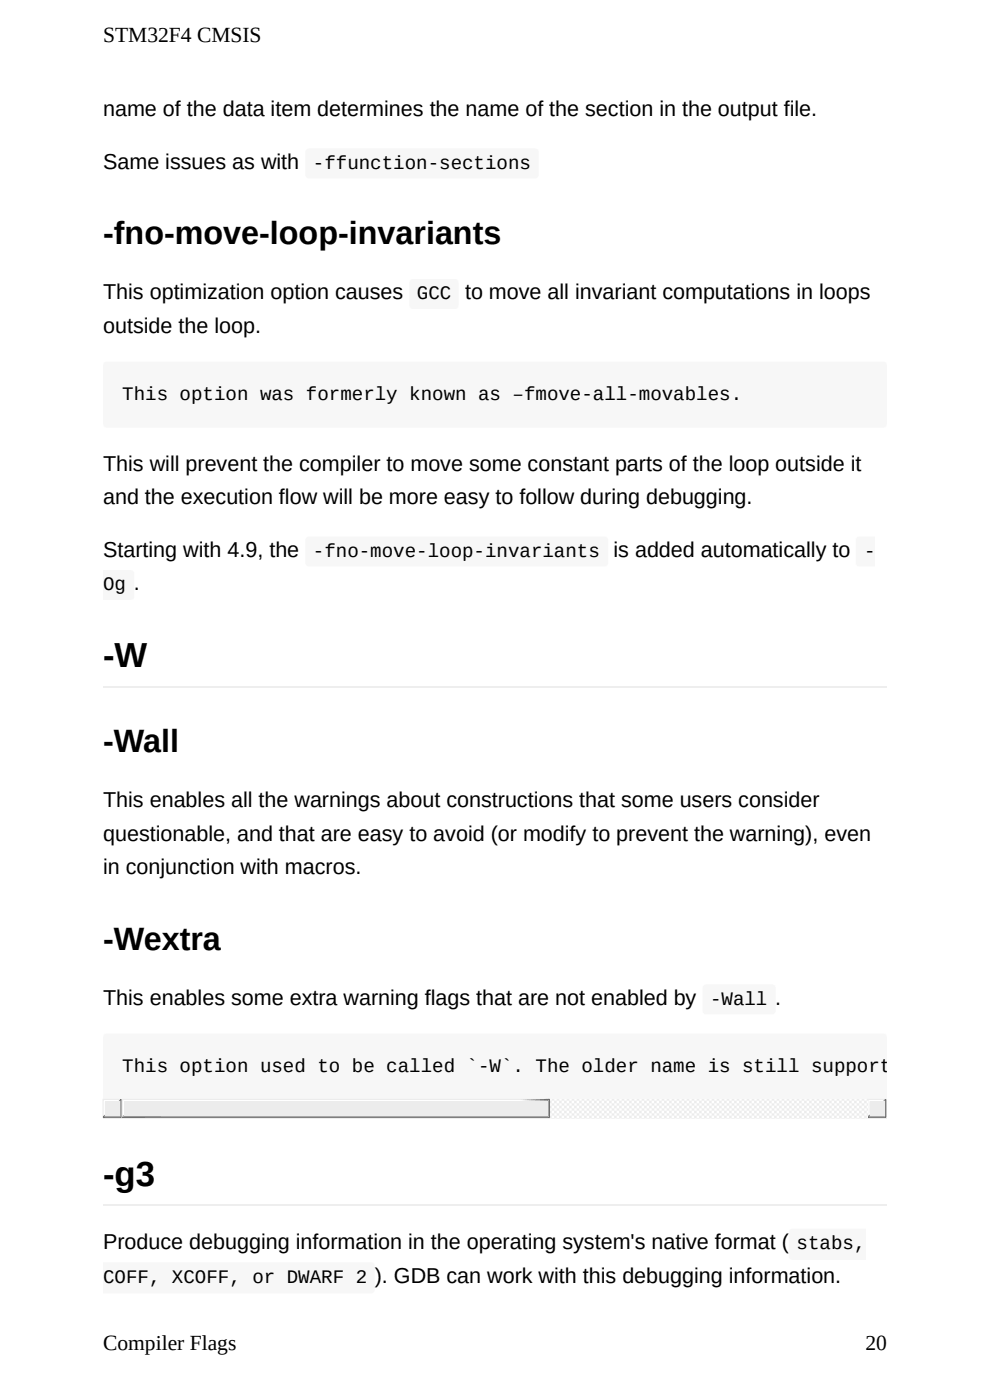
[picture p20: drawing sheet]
<svg xmlns="http://www.w3.org/2000/svg" width="210mm" height="297mm" viewBox="0 0 210 297" stroke-linecap="round" stroke-linejoin="round" font-family="sans-serif">
<defs><g id="words">
<g font-size="7.4">
<text x="21.9" y="141.5">-W</text>
<text x="21.9" y="251.5">-g3</text>
</g>
<g font-size="6.9">
<text x="21.9" y="51.8">-fno-move-loop-invariants</text>
<text x="21.9" y="159.6">-Wall</text>
<text x="21.9" y="201.5">-Wextra</text>
</g>
<g font-size="4.6">
<text x="21.9" y="8.9">STM32F4 CMSIS</text>
<text x="21.9" y="24.7">name of the data item determines the name of the section in the output file.</text>
<text x="21.9" y="35.8">Same issues as with</text>
<text x="21.9" y="63.5">This optimization option causes</text>
<text x="98.6" y="63.5">to move all invariant computations in loops</text>
<text x="21.9" y="70.6">outside the loop.</text>
<text x="21.9" y="99.8">This will prevent the compiler to move some constant parts of the loop outside it</text>
<text x="21.9" y="107">and the execution flow will be more easy to follow during debugging.</text>
<text x="21.9" y="118.1">Starting with 4.9, the</text>
<text x="130.1" y="118.1">is added automatically to</text>
<text x="21.9" y="171.2">This enables all the warnings about constructions that some users consider</text>
<text x="21.9" y="178.4">questionable, and that are easy to avoid (or modify to prevent the warning), even</text>
<text x="21.9" y="185.5">in conjunction with macros.</text>
<text x="21.9" y="213.2">This enables some extra warning flags that are not enabled by</text>
<text x="21.9" y="265">Produce debugging information in the operating system's native format (</text>
<text x="79.5" y="272.1">). GDB can work with this debugging information.</text>
<text x="21.9" y="286.3">Compiler Flags</text>
<text x="183.6" y="286.3">20</text>
</g>
<g font-size="4.1">
<text x="66.4" y="35.8">-ffunction-sections</text>
<text x="88.4" y="63.5">GCC</text>
<text x="25.9" y="84.9">This option was formerly known as –fmove-all-movables.</text>
<text x="66.4" y="118.1">-fno-move-loop-invariants</text>
<text x="183.3" y="118.1">-</text>
<text x="21.9" y="125.3">Og .</text>
<text x="150.6" y="213.2">-Wall .</text>
<text x="25.9" y="227.4">This option used to be called `-W`. The older name is still support</text>
<text x="169" y="265">stabs,</text>
<text x="21.9" y="272.1">COFF, XCOFF, or DWARF 2</text>
</g>
</g></defs>
<g fill="#f7f7f7">
<path d="M22.1 77l.5-.3h164.8a.76 .76 0 0 1 .7 .8v12.4a.76 .76 0 0 1-.7 .8h-164.8a.76 .76 0 0 1-.7-.8v-12.4z" fill-rule="evenodd"/>
<path d="M22.1 219.5l.5-.2h164.8a.76 .76 0 0 1 .7 .7v16.5a.76 .76 0 0 1-.7 .8h-164.8a.76 .76 0 0 1-.7-.8v-16.5z" fill-rule="evenodd"/>
</g>
<path d="M21.9 233.2h166.2v4.1h-166.2z" fill="#efebe7"/>
<path d="M21.9 233.2h3.5l-3.5 3.6z" fill="none" stroke="#efebe7" stroke-width=".25"/>
<path d="M25.7 233.2v3.8h-3.8z" fill="none" stroke="#767472" stroke-width=".25"/>
<path d="M22.1 233.5h3.1l-3.1 3z" fill="none" stroke="#fff" stroke-width=".25"/>
<path d="M25.4 233.5v3.3h-3.3z" fill="none" stroke="#9f9d9a" stroke-width=".25"/>
<path d="M22.4 233.7h3v3.1h-3z" fill="#efebe7"/>
<path d="M184.1 233.2h3.5l-3.5 3.6z" fill="none" stroke="#efebe7" stroke-width=".25"/>
<path d="M187.9 233.2v3.8h-3.8z" fill="none" stroke="#767472" stroke-width=".25"/>
<path d="M184.3 233.5h3.1l-3.1 3z" fill="none" stroke="#fff" stroke-width=".25"/>
<path d="M187.6 233.5v3.3h-3.3z" fill="none" stroke="#9f9d9a" stroke-width=".25"/>
<path d="M184.6 233.7h3v3.1h-3z" fill="#efebe7"/>
<path d="M116.8 233.2h67.3v4.1h-67.3z" fill-rule="evenodd" fill="#efebe7"/>
<path d="M116.8 233.2h67.3v4.1h-67.3z" fill-rule="evenodd" fill="#fff"/>
<path d="M25.9 233.2h90.4l-90.4 3.6z" fill="none" stroke="#efebe7" stroke-width=".25"/>
<path d="M25.9 237l90.6-3.8v3.8z" fill="none" stroke="#767472" stroke-width=".25"/>
<path d="M26.2 233.5h89.8l-89.8 3z" fill="none" stroke="#fff" stroke-width=".25"/>
<path d="M26.2 236.8l90.1-3.3v3.3z" fill="none" stroke="#9f9d9a" stroke-width=".25"/>
<path d="M26.4 233.7h89.9v3.1h-89.9z" fill="#efebe7"/>
<g fill="#f7f7f7">
<path d="M65 31.7l.5-.2h48a.76 .76 0 0 1 .8 .8v4.8a.76 .76 0 0 1-.8 .8h-48a.76 .76 0 0 1-.7-.8v-4.8z" fill-rule="evenodd"/>
<path d="M87.1 59.4l.5-.2h8.9a.76 .76 0 0 1 .8 .8v4.8a.76 .76 0 0 1-.8 .7h-8.9a.76 .76 0 0 1-.7-.7v-4.8z" fill-rule="evenodd"/>
<path d="M65 114l.5-.2h62.7a.76 .76 0 0 1 .8 .8v4.8a.76 .76 0 0 1-.8 .8h-62.7a.76 .76 0 0 1-.7-.8v-4.8z" fill-rule="evenodd"/>
<path d="M181.8 114l.5-.2h3.3v6.4h-3.3a.76 .76 0 0 1-.8-.8v-4.8z" fill-rule="evenodd"/>
<path d="M21.8 120.9h5.9a.76 .76 0 0 1 .8 .8v4.8a.76 .76 0 0 1-.8 .8h-5.9z" fill-rule="evenodd"/>
<path d="M149.3 209.1l.5-.3h14a.76 .76 0 0 1 .7 .8v4.8a.76 .76 0 0 1-.7 .8h-14a.76 .76 0 0 1-.8-.8v-4.8z" fill-rule="evenodd"/>
<path d="M167.5 260.9l.6-.2h15.5v6.6h-15.5a.76 .76 0 0 1-.8-.8v-5.1z" fill-rule="evenodd"/>
<path d="M21.8 267.8h56.9a.76 .76 0 0 1 .8 .7v5.1a.76 .76 0 0 1-.8 .8h-56.9z" fill-rule="evenodd"/>
</g>
<path d="M21.9 145.7h166.2M21.9 255.7h166.2" fill="none" stroke="#eee" stroke-width=".25"/>
<use href="#words"/>
</svg>
